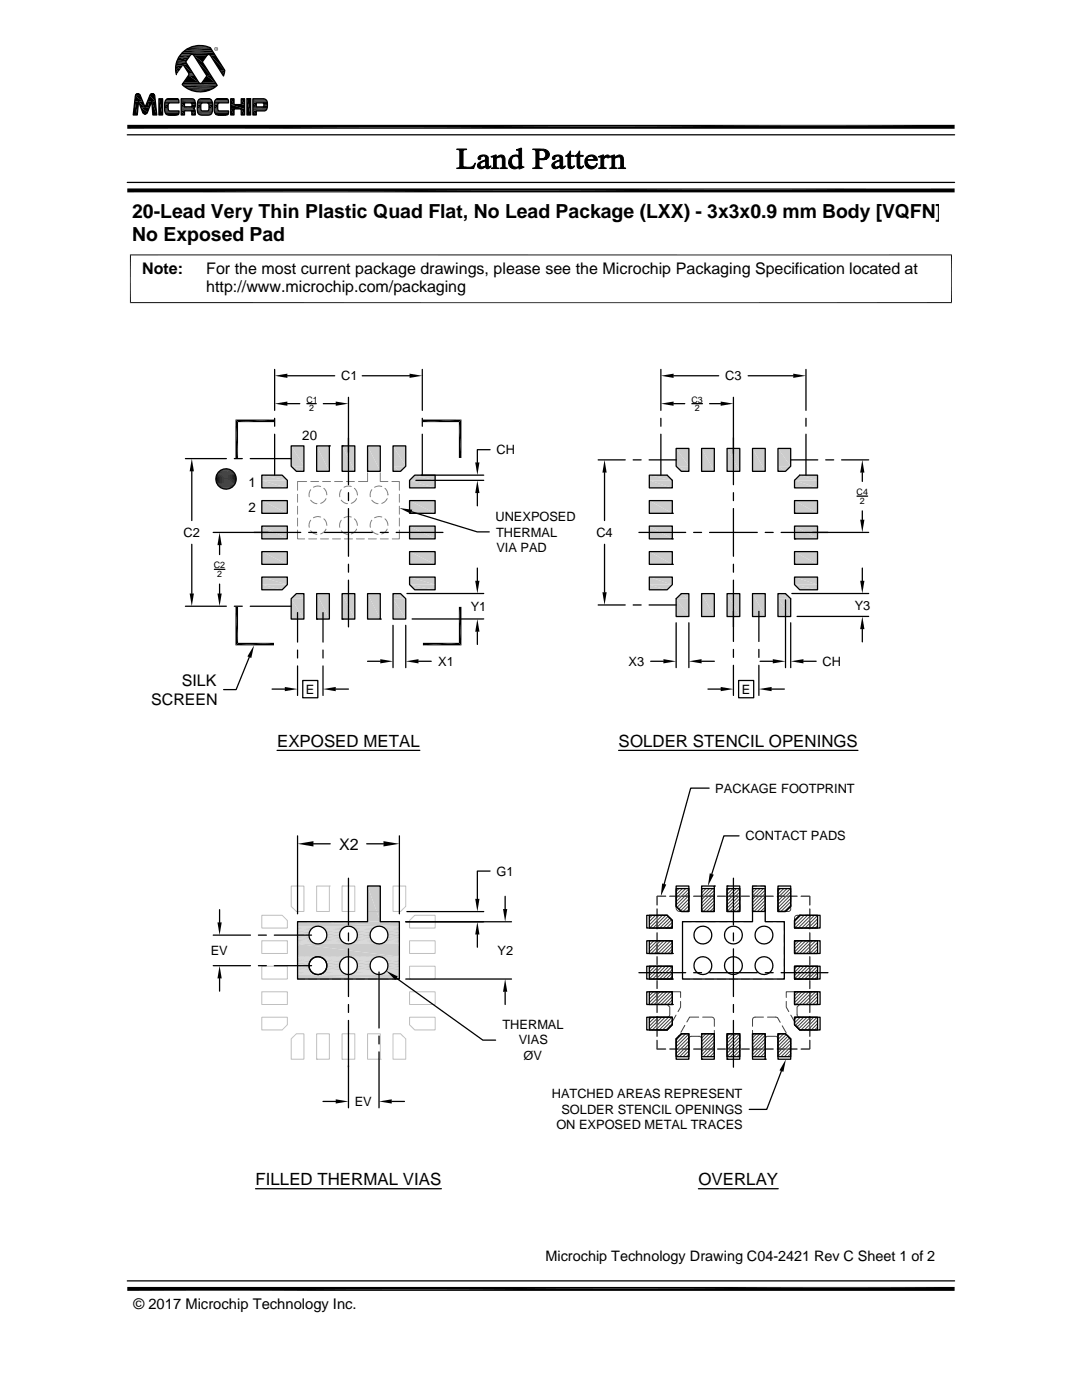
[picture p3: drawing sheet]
<svg xmlns="http://www.w3.org/2000/svg" width="216mm" height="279mm" viewBox="0 0 216 279" stroke-linecap="round" stroke-linejoin="round" font-family="sans-serif">
<defs><g id="words">
<g font-size="3.9">
<text x="26.4" y="43.5">20-Lead Very Thin Plastic Quad Flat, No Lead Package (LXX) - 3x3x0.9 mm Body [VQFN]</text>
<text x="26.4" y="48">No Exposed Pad</text>
</g>
<g font-size="3.4">
<text x="55.3" y="149">EXPOSED METAL</text>
<text x="123.4" y="149">SOLDER STENCIL OPENINGS</text>
<text x="51" y="236.5">FILLED THERMAL VIAS</text>
<text x="139.4" y="236.5">OVERLAY</text>
</g>
<g font-size="3.2">
<text x="28.4" y="54.6">Note:</text>
<text x="41.1" y="58.3">http://www.microchip.com/packaging</text>
<text x="41.1" y="54.6">For the most current package drawings, please see the Microchip Packaging Specification located at</text>
<text x="36.3" y="136.8">SILK</text>
<text x="30.2" y="140.7">SCREEN</text>
<text x="67.6" y="169.5">X2</text>
</g>
<g font-size="2.9">
<text x="108.8" y="251.7">Microchip Technology Drawing C04-2421 Rev C Sheet 1 of 2</text>
<text x="26.6" y="261.3">© 2017 Microchip Technology Inc.</text>
</g>
<g font-size="2.7">
<text x="60.3" y="87.7">20</text>
<text x="49.6" y="97.2">1</text>
<text x="49.6" y="102.2">2</text>
</g>
<g font-size="2.6">
<text x="68.1" y="75.9">C1</text>
<text x="144.7" y="75.9">C3</text>
<text x="99.1" y="90.7">CH</text>
<text x="36.6" y="107.2">C2</text>
<text x="98.8" y="104">UNEXPOSED</text>
<text x="99" y="107.1">THERMAL</text>
<text x="119" y="107.2">C4</text>
<text x="99" y="110.1">VIA PAD</text>
<text x="93.9" y="121.9">Y1</text>
<text x="170.5" y="121.6">Y3</text>
<text x="87.5" y="132.9">X1</text>
<text x="125.4" y="132.9">X3</text>
<text x="164.1" y="132.9">CH</text>
<text x="61" y="138.5">E</text>
<text x="148" y="138.5">E</text>
<text x="142.7" y="158.2">PACKAGE FOOTPRINT</text>
<text x="148.8" y="167.7">CONTACT PADS</text>
<text x="99.1" y="174.8">G1</text>
<text x="42" y="190.6">EV</text>
<text x="99.3" y="190.6">Y2</text>
<text x="100.3" y="205.4">THERMAL</text>
<text x="103.5" y="208.4">VIAS</text>
<text x="104.5" y="211.5">ØV</text>
<text x="70.8" y="220.7">EV</text>
<text x="110.1" y="219.2">HATCHED AREAS REPRESENT</text>
<text x="111" y="225.4">ON EXPOSED METAL TRACES</text>
<text x="112" y="222.3">SOLDER STENCIL OPENINGS</text>
</g>
<g font-size="1.8">
<text x="61.2" y="80.3">C1</text>
<text x="61.7" y="82.1">2</text>
<text x="138" y="80.3">C3</text>
<text x="138.6" y="82.1">2</text>
<text x="170.9" y="98.8">C4</text>
<text x="171.6" y="100.5">2</text>
<text x="42.7" y="113.4">C2</text>
<text x="43.3" y="115.1">2</text>
</g>
<text font-size=".6" x="43" y="10">R</text>
</g></defs>
<g fill="#ccc">
<path d="M78.4 89l2.6 4h-2.6z"/>
<path d="M78.4 89h2.6v4z"/>
<path d="M58.1 89l2.5 4h-2.5z"/>
<path d="M58.1 89h2.5v4z"/>
<path d="M78.4 93l1.5 1.1h-1.5z"/>
<path d="M78.4 93h2.6l-1.1 1.1z"/>
<path d="M73.3 89l2.6 5.1h-2.6z"/>
<path d="M73.3 89h2.6v5.1z"/>
<path d="M68.3 89l2.5 5.1h-2.5z"/>
<path d="M68.3 89h2.5v5.1z"/>
<path d="M63.2 89l2.5 5.1h-2.5z"/>
<path d="M63.2 89h2.5v5.1z"/>
<path d="M58.1 93l2.5 1.1h-1.5z"/>
<path d="M58.1 93h2.5v1.1z"/>
<path d="M82.8 94.8l4 1.1h-5.1z"/>
<path d="M82.8 94.8h4v1.1z"/>
<path d="M52.2 94.8l5.1 1.1h-5.1z"/>
<path d="M52.2 94.8h4.1l1 1.1z"/>
<path d="M81.7 95.9l5.1 1.5h-5.1z"/>
<path d="M81.7 95.9h5.1v1.5z"/>
<path d="M52.2 95.9l5.1 1.5h-5.1z"/>
<path d="M52.2 95.9h5.1v1.5z"/>
<path d="M81.7 99.9l5.1 2.5h-5.1z"/>
<path d="M81.7 99.9h5.1v2.5z"/>
<path d="M52.2 99.9l5.1 2.5h-5.1z"/>
<path d="M52.2 99.9h5.1v2.5z"/>
<path d="M81.7 105l5.1 2.5h-5.1z"/>
<path d="M81.7 105h5.1v2.5z"/>
<path d="M52.2 105l5.1 2.5h-5.1z"/>
<path d="M52.2 105h5.1v2.5z"/>
<path d="M81.7 110.1l5.1 2.5h-5.1z"/>
<path d="M81.7 110.1h5.1v2.5z"/>
<path d="M52.2 110.1l5.1 2.5h-5.1z"/>
<path d="M52.2 110.1h5.1v2.5z"/>
<path d="M81.7 115.2l5.1 1.5h-5.1z"/>
<path d="M81.7 115.2h5.1v1.5z"/>
<path d="M52.2 115.2l5.1 1.5h-5.1z"/>
<path d="M52.2 115.2h5.1v1.5z"/>
<path d="M81.7 116.7l5.1 1h-4z"/>
<path d="M81.7 116.7h5.1v1z"/>
<path d="M52.2 116.7l4.1 1h-4.1z"/>
<path d="M52.2 116.7h5.1l-1 1z"/>
<path d="M78.4 118.5l2.6 1h-2.6z"/>
<path d="M78.4 118.5h1.5l1.1 1z"/>
<path d="M58.1 119.5l1-1 1.5 1z"/>
<path d="M59.1 118.5h1.5v1z"/>
<path d="M78.4 119.5l2.6 4h-2.6z"/>
<path d="M78.4 119.5h2.6v4z"/>
<path d="M73.3 118.5l2.6 5h-2.6z"/>
<path d="M73.3 118.5h2.6v5z"/>
<path d="M68.3 118.5l2.5 5h-2.5z"/>
<path d="M68.3 118.5h2.5v5z"/>
<path d="M63.2 118.5l2.5 5h-2.5z"/>
<path d="M63.2 118.5h2.5v5z"/>
<path d="M58.1 119.5l2.5 4h-2.5z"/>
<path d="M58.1 119.5h2.5v4z"/>
</g>
<g fill="none" stroke="#808080" stroke-width=".2">
<path d="M59.4 98.6v1.6M61.2 96.1h-1.8v1.8M62 96.1h1.6M62 97.7a1.76 1.76 0 0 0-.3 1.4M62 99.8l.7 .6 .5 .1M64 97.1l-.6-.1-.9 .2M64.4 96.1h1.6M64.6 97.5a1.7 1.7 0 0 1 .6 1.3M65 99.5l-.5 .7-.5 .3M66.8 96.1h1.5M68.1 97.7a1.76 1.76 0 0 0-.3 1.4M68.1 99.8l.7 .6 .5 .1"/>
<path d="M69.1 96.1h1.6M70.1 97.1l-.6-.1-.9 .2M70.7 97.5a1.7 1.7 0 0 1 .6 1.3M71.2 99.5l-.6 .7-.5 .3M71.3 98.8h.1M73.3 94.4v1.7h-1.8M74.2 97.7a1.76 1.76 0 0 0-.3 1.4M74.2 99.8l.7 .6 .5 .1M75.9 94.4v1.7h1.5M76.2 97.1l-.6-.1-.9 .2M76.8 97.5a1.7 1.7 0 0 1 .6 1.3M77.3 99.5l-.5 .7-.6 .3"/>
<path d="M77.4 98.8h.1M78.2 96.1h1.5v1.8M79.7 98.6v1.6M59.4 101v1.6M59.4 103.4v1.6M59.4 105.8v1.7h1.4M61.6 107.5h1.6M62 103.8a1.76 1.76 0 0 0-.3 1.4M62 105.9l.7 .6 .5 .1M64 107.5h1.6M64 103.2l-.6-.1-.9 .2M64.6 103.5a1.7 1.7 0 0 1 .6 1.4"/>
<path d="M65 105.6l-.5 .7-.5 .3M66.4 107.5h1.5M68.1 103.8a1.76 1.76 0 0 0-.3 1.4M68.1 105.9l.7 .6 .5 .1M68.7 107.5h1.6M70.1 103.2l-.6-.1-.9 .2M70.7 103.5a1.7 1.7 0 0 1 .6 1.4M71.1 107.5h1.6M71.2 105.6l-.6 .7-.5 .3M73.5 107.5h1.6M74.2 103.8a1.76 1.76 0 0 0-.3 1.4M74.2 105.9l.7 .6 .5 .1"/>
<path d="M75.9 107.5h1.6M76.2 103.2l-.6-.1-.9 .2M76.8 103.5a1.7 1.7 0 0 1 .6 1.4M77.3 105.6l-.5 .7-.6 .3M79.7 105.8v1.7h-1.4M79.7 101v1.6M79.7 103.4v1.6"/>
</g>
<g fill="none" stroke="#000" stroke-width=".25">
<path d="M52.2 99.9h5.1v2.5h-5.1zM52.2 94.8h4.1l1 1.1v1.5h-5.1zM58.1 89h2.5v5.1h-1.5l-1-1.1zM63.2 89h2.5v5.1h-2.5zM65.7 89h.1M68.3 89h2.5v5.1h-2.5zM68.3 89h.1M73.3 89h2.6v5.1h-2.6zM73.3 94.1h.1M78.4 89h2.6v4l-1.1 1.1h-1.5zM81.7 99.9h5.1v2.5h-5.1zM82.8 94.8h4v2.6h-5.1v-1.5z"/>
<path d="M52.2 105h5.1v2.5h-5.1zM52.2 110.1h5.1v2.5h-5.1zM52.2 115.2h5.1v1.5l-1 1h-4.1zM58.1 119.5l1-1h1.5v5h-2.5zM63.2 118.5h2.5v5h-2.5zM68.3 118.5h2.5v5h-2.5zM73.3 118.5h2.6v5h-2.6zM78.4 118.5h1.5l1.1 1v4h-2.6zM81.7 115.2h5.1v2.5h-4l-1.1-1zM81.7 105h5.1v2.5h-5.1zM81.7 110.1h5.1v2.5h-5.1zM63.2 123.5h.1"/>
<path d="M68.3 123.5h.1M75.9 123.5h.1"/>
</g>
<g fill="#ccc">
<path d="M155.2 89.5l2.6 3.5h-2.6z"/>
<path d="M155.2 89.5h2.6v3.5z"/>
<path d="M134.9 89.5l2.6 3.5h-2.6z"/>
<path d="M134.9 89.5h2.6v3.5z"/>
<path d="M155.2 93l1.5 1.1h-1.5z"/>
<path d="M155.2 93h2.6l-1.1 1.1z"/>
<path d="M150.2 89.5l2.5 4.6h-2.5z"/>
<path d="M150.2 89.5h2.5v4.6z"/>
<path d="M145.1 89.5l2.5 4.6h-2.5z"/>
<path d="M145.1 89.5h2.5v4.6z"/>
<path d="M140 89.5l2.5 4.6h-2.5z"/>
<path d="M140 89.5h2.5v4.6z"/>
<path d="M134.9 93l2.6 1.1h-1.5z"/>
<path d="M134.9 93h2.6v1.1z"/>
<path d="M159.6 94.8l3.5 1.1h-4.6z"/>
<path d="M159.6 94.8h3.5v1.1z"/>
<path d="M129.6 94.8l4.6 1.1h-4.6z"/>
<path d="M129.6 94.8h3.5l1.1 1.1z"/>
<path d="M158.5 95.9l4.6 1.5h-4.6z"/>
<path d="M158.5 95.9h4.6v1.5z"/>
<path d="M129.6 95.9l4.6 1.5h-4.6z"/>
<path d="M129.6 95.9h4.6v1.5z"/>
<path d="M158.5 99.9l4.6 2.5h-4.6z"/>
<path d="M158.5 99.9h4.6v2.5z"/>
<path d="M129.6 99.9l4.6 2.5h-4.6z"/>
<path d="M129.6 99.9h4.6v2.5z"/>
<path d="M158.5 105l4.6 2.5h-4.6z"/>
<path d="M158.5 105h4.6v2.5z"/>
<path d="M129.6 105l4.6 2.5h-4.6z"/>
<path d="M129.6 105h4.6v2.5z"/>
<path d="M158.5 110.1l4.6 2.5h-4.6z"/>
<path d="M158.5 110.1h4.6v2.5z"/>
<path d="M129.6 110.1l4.6 2.5h-4.6z"/>
<path d="M129.6 110.1h4.6v2.5z"/>
<path d="M158.5 115.2l4.6 1.5h-4.6z"/>
<path d="M158.5 115.2h4.6v1.5z"/>
<path d="M129.6 115.2l4.6 1.5h-4.6z"/>
<path d="M129.6 115.2h4.6v1.5z"/>
<path d="M158.5 116.7l4.6 1h-3.5z"/>
<path d="M158.5 116.7h4.6v1z"/>
<path d="M129.6 116.7l3.5 1h-3.5z"/>
<path d="M129.6 116.7h4.6l-1.1 1z"/>
<path d="M155.2 118.5l2.6 1h-2.6z"/>
<path d="M155.2 118.5h1.5l1.1 1z"/>
<path d="M134.9 119.5l1.1-1 1.5 1z"/>
<path d="M136 118.5h1.5v1z"/>
<path d="M155.2 119.5l2.6 3.5h-2.6z"/>
<path d="M155.2 119.5h2.6v3.5z"/>
<path d="M150.2 118.5l2.5 4.5h-2.5z"/>
<path d="M150.2 118.5h2.5v4.5z"/>
<path d="M145.1 118.5l2.5 4.5h-2.5z"/>
<path d="M145.1 118.5h2.5v4.5z"/>
<path d="M140 118.5l2.5 4.5h-2.5z"/>
<path d="M140 118.5h2.5v4.5z"/>
<path d="M134.9 119.5l2.6 3.5h-2.6z"/>
<path d="M134.9 119.5h2.6v3.5z"/>
</g>
<g fill="none" stroke="#000" stroke-width=".25">
<path d="M129.6 94.8h3.5l1.1 1.1v1.5h-4.6zM129.6 99.9h4.6v2.5h-4.6zM134.9 89.5h2.6v4.6h-1.5l-1.1-1.1zM140 89.5h2.5v4.6h-2.5zM145.1 89.5h2.5v4.6h-2.5zM150.2 89.5h2.5v4.6h-2.5zM155.2 89.5h2.6v3.5l-1.1 1.1h-1.5zM158.5 99.9h4.6v2.5h-4.6zM159.6 94.8h3.5v2.6h-4.6v-1.5zM129.6 115.2h4.6v1.5l-1.1 1h-3.5zM129.6 110.1h4.6v2.5h-4.6zM129.6 105h4.6v2.5h-4.6z"/>
<path d="M134.2 112.6h.1M134.2 102.4h.1M134.2 107.5h.1M134.9 119.5l1.1-1h1.5v4.5h-2.6zM140 118.5h2.5v4.5h-2.5zM145.1 118.5h2.5v4.5h-2.5zM150.2 118.5h2.5v4.5h-2.5zM155.2 118.5h1.5l1.1 1v3.5h-2.6zM158.5 115.2h4.6v2.5h-3.5l-1.1-1zM158.5 110.1h4.6v2.5h-4.6zM158.5 112.6h.1M158.5 105h4.6v2.5h-4.6z"/>
<path d="M158.5 107.5h.1M158.5 102.4h.1M134.9 177.3h2.6v4.6h-1.5l-1.1-1zM134.9 176.8h2.6v5.1h-1.5l-1.1-1zM140 177.3h2.5v4.6h-2.5zM140 176.8h2.5v5.1h-2.5zM142.5 176.8h.1M145.1 177.3h2.5v4.6h-2.5zM145.1 176.8h2.5v5.1h-2.5zM145.1 176.8h.1M150.2 177.3h2.5v4.6h-2.5zM155.2 176.8h2.6v4.1l-1.1 1h-1.5z"/>
<path d="M155.2 177.3h2.6v3.6l-1.1 1h-1.5zM129.1 182.7h4l1.1 1v1.5h-5.1zM129.1 187.7h5.1v2.6h-5.1zM129.1 192.8h5.1v2.6h-5.1zM129.1 197.9h5.1v2.6h-5.1zM129.6 182.7h3.5l1.1 1v1.5h-4.6zM129.6 197.9h4.6v2.6h-4.6zM129.6 187.7h4.6v2.6h-4.6zM129.6 192.8h4.6v2.6h-4.6zM134.2 190.3h.1M134.2 195.4h.1M136.2 183.9h14v-7.1h2.5v7.1h3.8v11.5h-20.3z"/>
<path d="M158.5 192.8h5.1v2.6h-5.1zM158.5 187.7h5.1v2.6h-5.1zM158.5 197.9h5.1v2.6h-5.1zM158.5 197.9h4.6v2.6h-4.6zM158.5 192.8h4.6v2.6h-4.6zM158.5 195.4h.1M158.5 187.7h4.6v2.6h-4.6zM158.5 190.3h.1M159.6 182.7h4v2.5h-5.1v-1.5zM159.6 182.7h3.5v2.5h-4.6v-1.5zM129.1 203h5.1v1.5l-1.1 1h-4zM129.6 203h4.6v1.5l-1.1 1h-3.5z"/>
<path d="M134.2 200.5h.1M134.9 207.3l1.1-1h1.5v4.6h-2.6zM134.9 207.3l1.1-1h1.5v5.1h-2.6zM140 206.3h2.5v4.6h-2.5zM140 206.3h2.5v5.1h-2.5zM140 211.4h.1M145.1 206.3h2.5v4.6h-2.5zM145.1 206.3h2.5v5.1h-2.5zM145.1 211.4h.1M150.2 206.3h2.5v4.6h-2.5zM150.2 206.3h2.5v5.1h-2.5zM152.7 211.4h.1"/>
<path d="M155.2 206.3h1.5l1.1 1v4.1h-2.6zM155.2 206.3h1.5l1.1 1v3.6h-2.6zM158.5 203h4.6v2.5h-3.5l-1.1-1zM158.5 200.5h.1M158.5 203h5.1v2.5h-4l-1.1-1z"/>
<circle cx="140.2" cy="186.6" r="1.78"/>
<circle cx="140.2" cy="192.7" r="1.78"/>
<circle cx="146.3" cy="186.6" r="1.78"/>
<circle cx="146.3" cy="192.7" r="1.78"/>
<circle cx="152.4" cy="186.6" r="1.78"/>
<circle cx="152.4" cy="192.7" r="1.78"/>
</g>
<g fill="none" stroke="#404040" stroke-width=".2">
<path d="M132.8 178.9h-1.7v1.7M133.6 178.9h1.6M135.5 177.3l-.6 .6M135.8 178.9h-.9v2.2a.74 .74 0 0 0 .8 .8h1.2a.51 .51 0 0 0 .6-.5v-.9M136 178.9h1.6M136.1 177.3l-1.2 1.3M136.6 178.9h.9v.8M136.8 177.3l-1.9 2M137.5 177.4l-2.6 2.5M137.5 178.1l-2.6 2.5M137.5 179.4l-2.1 2M137.5 178.7l-2.4 2.4"/>
<path d="M138.4 178.9h1.6M140.2 177.3l-.2 .2M140.8 178.9h1.6M140.9 178.9h-.9v.8M140.9 177.3l-.9 .9M141.5 177.3l-1.5 1.6M141.7 178.9h.8v.8l-2.2 2.2M142.2 177.3l-2.2 2.3M142.5 177.7l-2.5 2.5M142.5 178.4l-2.5 2.5M142.5 179l-2.5 2.6M143.2 178.9h1.6"/>
<path d="M145.5 178.9h1.7M145.6 177.3l-.5 .5M145.9 178.9h-.8v.8M146.3 177.3l-1.2 1.2M146.7 178.9h.9v.8M146.9 177.3l-1.8 1.9M147.6 178l-2.5 2.5v.9a.51 .51 0 0 0 .5 .5h1.5a.51 .51 0 0 0 .5-.5v-.9M147.6 177.3l-2.5 2.6M147.6 178.7l-2.5 2.5M147.6 179.3l-2.5 2.6M147.9 178.9h1.6M150.3 177.3l-.1 .2"/>
<path d="M150.3 178.9h1.6M151 177.3l-.8 .9M151 178.9h-.8v.8M151.7 177.3l-1.5 1.5M151.8 178.9h.9v.8M152.3 177.3l-2.1 2.2M152.7 178.9h1.6M152.7 179.7l-2.2 2.2M152.7 177.6l-2.5 2.6M152.7 178.3l-2.5 2.5M152.7 179l-2.5 2.5M155.1 178.9h1.6"/>
<path d="M155.7 177.3l-.5 .5M156.1 178.9h-.9v.8M156.4 177.3l-1.2 1.2M156.9 178.9h.9v.8M157 177.3l-1.8 1.8M157.5 178.9h1.5M157.7 177.3l-2.5 2.5M157.8 177.9l-2.6 2.6M157.8 178.6l-2.6 2.6M157.8 180l-2 1.9M157.8 179.3l-2.6 2.5M159.9 178.9h1.7v1.7"/>
<path d="M129.7 197.9l-.1 .2M129.8 187.7l-.2 .3M130.1 192.8l-.5 .6M130.1 182.7l-.5 .5M130.4 197.9l-.8 .8M130.5 187.7l-.9 .9M130.7 192.8l-1.1 1.2M130.8 182.7l-1.2 1.2M131.1 197.9l-1.5 1.5M131.1 181.4v1.6M131.1 183.8v1.6M131.1 186.2v1.5"/>
<path d="M131.1 188.6v1.5M131.1 190.9v1.6M131.1 193.3v1.6M131.1 195.7v1.6M131.1 199.6v.9h2l.5 .5v1.5a.51 .51 0 0 1-.5 .5h-2v.9M131.1 189.4v.9h.9M131.1 184.3v.9h.9M131.1 183.6v-.9h2l1.1 .9v1.1M131.1 187.7l-1.5 1.6M131.4 192.8l-1.8 1.9M131.5 182.7l-1.9 1.9M131.7 197.9l-2.1 2.2"/>
<path d="M131.8 187.7l-2.2 2.3M132 192.8h-.9v.9M132 187.7h-.9v.9M132.1 192.8l-2.5 2.6M132.2 182.7l-2.6 2.5M132.4 197.9l-2.5 2.6M132.5 187.7l-2.6 2.6M132.8 192.8h.8a.51 .51 0 0 1 .6 .6l-.1 1.5-.5 .4-2.5 .1v-.9M132.8 187.7h.8a.51 .51 0 0 1 .6 .6v1.5a.51 .51 0 0 1-.6 .5h-.8M132.8 192.8l-2.6 2.6M132.8 182.7l-2.5 2.5M133.1 197.9h-2v1.8"/>
<path d="M133.1 197.9l-2.6 2.6M133.1 187.7l-2.5 2.6M133.3 182.9l-2.3 2.3M133.5 192.8l-2.6 2.6M133.6 183.2l-2 2M133.8 197.9l-2.6 2.6M133.8 187.7l-2.5 2.6M133.9 197.9h1.9v1.2M134 183.6l-1.7 1.6M134.1 192.8l-2.5 2.6M134.2 184.7l-.5 .5M134.2 188.1l-2.2 2.2"/>
<path d="M134.2 184.1l-1.2 1.1M134.2 188.8l-1.6 1.5M134.2 184.7a.51 .51 0 0 1-.6 .5h-.8M134.2 189.4l-.9 .9M134.2 199.6l-1 .9M134.2 190.1l-.2 .2M134.2 198.9l-1.6 1.6M134.2 194.8l-.6 .6M134.2 193.5l-2 1.9M134.2 198.2l-2.3 2.3M134.2 194.2l-1.3 1.2M135.8 199.9v1.1l-.5 .9"/>
<path d="M137.5 181.4l-.5 .5M137.5 180.8l-1.2 1.1M137.5 180.1l-1.7 1.7M142.5 180.5v.9a.51 .51 0 0 1-.5 .5h-1.5a.51 .51 0 0 1-.5-.5v-.9M142.5 180.4l-1.5 1.5M142.5 181.1l-.8 .8M142.5 181.7l-.1 .2M147.6 181.4l-.5 .5M147.6 180l-1.9 1.9M147.6 180.7l-1.2 1.2M152.7 180.5v.9a.51 .51 0 0 1-.5 .5h-1.5a.51 .51 0 0 1-.5-.5v-.9M152.7 181.7l-.2 .2"/>
<path d="M152.7 181l-.9 .9M152.7 180.3l-1.6 1.6M156.9 199.9v1.1l.5 .9M157.8 180.5v.9a.51 .51 0 0 1-.5 .5h-1.6a.51 .51 0 0 1-.5-.5v-.9M157.8 180.6l-1.3 1.3M158.7 197.9l-.2 .2M158.8 187.7l-.3 .3M158.8 197.9h-1.9v1.2M159.1 192.8l-.6 .6M159.4 197.9l-.9 .8M159.4 187.7l-.9 .9M159.6 197.9h2v.9"/>
<path d="M159.7 192.8l-1.2 1.2M159.8 182.7l-1.3 1.2M159.9 192.8h-.9a.51 .51 0 0 0-.5 .6v1.5a.51 .51 0 0 0 .5 .5h.9M159.9 187.7h-.9a.51 .51 0 0 0-.5 .6v1.5a.51 .51 0 0 0 .5 .5h.9M159.9 182.7h-.9a.51 .51 0 0 0-.5 .5v1.5a.51 .51 0 0 0 .5 .5h.9M160 197.9l-1.5 1.5M160.1 187.7l-1.6 1.6M160.4 192.8l-1.9 1.9M160.5 182.7l-2 1.9M160.7 192.8h.9v.9M160.7 187.7h.9v.9M160.7 182.7h.9v.9"/>
<path d="M160.7 197.9l-2.2 2.2M160.8 187.7l-2.3 2.3M161.1 192.8l-2.6 2.6M161.1 182.7l-2.5 2.5M161.4 197.9l-2.5 2.6M161.5 187.7l-2.6 2.6M161.6 194.5v.9h-.9M161.6 181.4v1.6M161.6 183.8v1.6M161.6 186.2v1.5M161.6 188.6v1.5M161.6 190.9v1.6"/>
<path d="M161.6 193.3v1.6M161.6 195.7v1.6M161.6 198.1v1.6M161.6 189.4v.9h-.9M161.6 184.3v.9h-.9M161.6 199.6v.9h-2l-.6 .5v1.5a.51 .51 0 0 0 .6 .5h2v.9M161.8 192.8l-2.6 2.6M161.8 182.7l-2.5 2.5M162.1 197.9l-2.6 2.6M162.1 187.7l-2.5 2.6M162.4 192.8l-2.5 2.6M162.5 182.7l-2.5 2.5"/>
<path d="M162.8 197.9l-2.6 2.6M162.8 187.7l-2.5 2.6M163.1 192.8l-2.5 2.6M163.1 184.7l-.5 .5M163.1 188.1l-2.2 2.2M163.1 184.1l-1.1 1.1M163.1 188.8l-1.5 1.5M163.1 183.4l-1.8 1.8M163.1 193.5l-1.9 1.9M163.1 189.5l-.8 .8M163.1 199.6l-.9 .9M163.1 182.7l-2.5 2.5"/>
<path d="M163.1 194.2l-1.2 1.2M163.1 190.1l-.2 .2M163.1 198.9l-1.6 1.6M163.1 198.2l-2.2 2.3M163.1 194.8l-.5 .6M130 203l-.4 .5M130.7 203l-1.1 1.1M131.1 207.6v1.8h1.7h-1.7zM131.1 200.5v1.6M131.1 202.8v1.6M131.1 205.2v1.6M131.1 205.5h2.1z"/>
<path d="M131.4 203l-1.8 1.8M132 203l-2.4 2.5M132.7 203l-2.5 2.5M133.4 203l-2.5 2.5M133.6 209.4h1.6M133.7 204.6l-.5 .9h-2.1v-.8M134.1 203l-2.6 2.5M134.2 200.2l-.3 .3M134.2 204.3l-1.3 1.2M134.2 203.6l-2 1.9M134.9 202.6l-.8 1.4M135.5 206.7l-.6 1v1.7h.9"/>
<path d="M136 209.4h1.6M136.2 206.3l-1.3 1.2M136.6 209.4h.9v-2.1a.51 .51 0 0 1 .5-.5h1.5a.51 .51 0 0 1 .5 .5v2.1h.9M136.7 204.6l-.8 1.4M136.8 206.3l-1.9 1.9M137.5 210.4l-.5 .5M137.5 209.7l-1.2 1.2M137.5 209l-1.9 1.9M137.5 208.4l-2.5 2.5M137.5 206.4l-2.6 2.5M137.5 207l-2.6 2.6M137.5 207.7l-2.6 2.5"/>
<path d="M138.4 209.4h1.6M139.4 203h-1.8l-.5 1M140.2 206.3l-.2 .2M140.2 203h1.8a.51 .51 0 0 1 .5 .5v1.3M140.8 209.4h1.6M140.9 206.3l-.9 .9M141.5 206.3l-1.5 1.6M141.6 209.4h.9v-1.4l-2.5 2.5M142.2 206.3l-2.2 2.2M142.5 208.7l-2.2 2.2M142.5 206.7l-2.5 2.5M142.5 207.3l-2.5 2.6"/>
<path d="M142.5 209.4l-1.5 1.5M142.5 210l-.8 .9M142.5 210.7l-.1 .2M142.5 205.6v1.6M143.2 209.4h1.6M145.1 208.5v.9h.8M145.1 206.8v.9M145.5 209.4h1.7M145.6 206.3a.51 .51 0 0 0-.5 .5M145.6 206.3h1.5a.51 .51 0 0 1 .5 .5v.9l-2.5 2.5M145.6 206.3l-.5 .5M146.3 206.3l-1.2 1.2"/>
<path d="M146.9 206.3l-1.8 1.9M147.6 208.5v.9h-.9M147.6 209l-1.9 1.9M147.6 209.7l-1.2 1.2M147.6 206.3l-2.5 2.5M147.6 207l-2.5 2.5M147.6 208.3l-2.5 2.6M147.6 210.3l-.5 .6M147.9 209.4h1.6M150.2 208v1.4h.8M150.2 205.6v1.6M150.3 206.3l-.1 .2"/>
<path d="M150.3 209.4h1.6M151 206.3l-.8 .8M151.7 206.3l-1.5 1.5M151.8 209.4h.9v-2.1a.51 .51 0 0 1 .5-.5h1.5a.51 .51 0 0 1 .5 .5v2.1M152.3 203h-1.6a.51 .51 0 0 0-.5 .5v1.3M152.3 206.3l-2.1 2.2M152.7 209.4h1.6M152.7 210.7l-.2 .2M152.7 210l-.9 .9M152.7 209.3l-1.6 1.6M152.7 208.6l-2.2 2.3M152.7 206.6l-2.5 2.5"/>
<path d="M152.7 207.3l-2.5 2.5M152.7 208l-2.5 2.5M153.1 203h1.9l.7 1M155.1 209.4h1.6M155.7 206.3l-.5 .5M156.1 204.7l.8 1.4M156.4 206.3l-1.2 1.1M156.9 206.5l-1.7 1.6M157.2 206.8l-2 2M157.3 206.8l.5 .9v1.7h-.9M157.5 209.4h1.5M157.6 207.1l-2.4 2.4"/>
<path d="M157.8 210.3l-.6 .6M157.8 209.6l-1.3 1.3M157.8 208.9l-1.9 2M157.8 207.6l-2.6 2.5M157.8 208.3l-2.6 2.5M157.8 202.6l.8 1.4M159 204.6l.5 .9h2.1v-.8M159 203l-.5 .5M159.7 203l-1.2 1.1M160.4 203l-1.7 1.7M161 203l-2 2M161.6 207.6v1.8h-1.7"/>
<path d="M161.6 200.5v1.6M161.6 202.8v1.6M161.6 205.2v1.6M161.7 203l-2.3 2.3M162.4 203l-2.6 2.5M163 203l-2.5 2.5M163.1 205l-.6 .5M163.1 204.3l-1.2 1.2M163.1 203.6l-1.9 1.9M163.1 200.2l-.2 .3"/>
</g>
<g fill="none" stroke="#808080" stroke-width=".2">
<path d="M150.2 179.6v1.6M151 176.8h-.8v2M151.8 176.8h.9v2M152.7 179.6v1.6M136.2 193.6v1.8h1.4M136.2 186.5v1.6M136.2 188.9v1.6M136.2 191.2v1.6M138 183.9h-1.8v1.8M138.4 195.4h1.6M138.8 183.9h1.6M140.8 195.4h1.6"/>
<path d="M141.2 183.9h1.6M143.2 195.4h1.6M143.6 183.9h1.6M145.5 195.4h1.7M145.9 183.9h1.6M147.9 195.4h1.6M150.2 182v1.9h-1.9M150.3 195.4h1.6M152.7 182v1.9h1.5M152.7 195.4h1.6M155 183.9h1.5v1.8M156.5 193.6v1.8h-1.4"/>
<path d="M156.5 186.5v1.6M156.5 188.9v1.6M156.5 191.2v1.6"/>
</g>
<g fill="#ccc">
<path d="M73.3 176.8l2.6 7.1h-2.6z"/>
<path d="M73.3 176.8h2.6v7.1z"/>
<path d="M59.4 183.9l20.3 .9h-20.3z"/>
<path d="M59.4 183.9h20.3v.9z"/>
</g>
<g fill="none" stroke="#ccc" stroke-width=".2">
<path d="M59.4 184.9h3.9M59.4 185h3.5M59.4 185.1h3.2M59.4 188.1h3.2M59.4 188.3h3.5M59.4 188.4h3.9M63.6 188.4h5.8M63.6 184.9h5.8M63.9 188.3h5.1M63.9 185h5.1M64.2 185.1h4.5M64.2 188.1h4.5"/>
<path d="M69.7 188.4h5.8M69.7 184.9h5.8M70 185h5.1M70 188.3h5.1M70.3 188.1h4.5M70.3 185.1h4.5M75.8 188.4h3.9M75.8 184.9h3.9M76.1 185h3.6M76.1 188.3h3.6M76.4 188.1h3.3M76.4 185.1h3.3"/>
</g>
<path d="M59.4 185.3h3M64.5 185.3h4M70.6 185.3h4M76.7 185.3h3" fill="none" stroke="#ccc" stroke-width=".23"/>
<path d="M59.4 185.5h2.7M59.4 187.7h2.7M64.7 185.5h3.5M64.7 187.7h3.5M70.8 187.7h3.5M70.8 185.5h3.5M76.9 187.7h2.8M76.9 185.5h2.8" fill="none" stroke="#ccc" stroke-width=".25"/>
<path d="M59.4 185.8h2.5M59.4 187.4h2.5M64.9 187.4h3.1M64.9 185.8h3.1M71 187.4h3.1M71 185.8h3.1M77.2 187.4h2.5M77.2 185.8h2.5" fill="none" stroke="#ccc" stroke-width=".3"/>
<path d="M59.4 186.1h2.4M59.4 186.4h2.3M59.4 187.1h2.4M65.1 186.1h2.8M65.1 187.1h2.8M65.2 186.4h2.6M71.2 186.1h2.8M71.2 187.1h2.8M71.3 186.4h2.6M77.3 186.1h2.4M77.3 187.1h2.4M77.4 186.4h2.3" fill="none" stroke="#ccc" stroke-width=".32"/>
<path d="M59.4 186.8h2.3M65.2 186.8h2.6M71.3 186.8h2.6M77.4 186.8h2.3" fill="none" stroke="#ccc" stroke-width=".34"/>
<path d="M59.4 187.9h3M64.5 187.9h4M70.6 187.9h4M76.7 187.9h3" fill="none" stroke="#ccc" stroke-width=".21"/>
<g fill="#ccc">
<path d="M59.4 188.4l20.3 2.5h-20.3z"/>
<path d="M59.4 188.4h20.3v2.5z"/>
</g>
<g fill="none" stroke="#ccc" stroke-width=".2">
<path d="M59.4 191h3.9M59.4 191.1h3.5M59.4 191.2h3.2M59.4 194.2h3.2M59.4 194.4h3.5M59.4 194.4h3.9M63.6 194.4h5.8M63.6 191h5.8M63.9 194.4h5.1M63.9 191.1h5.1M64.2 191.2h4.5M64.2 194.2h4.5"/>
<path d="M69.7 194.4h5.8M69.7 191h5.8M70 191.1h5.1M70 194.4h5.1M70.3 194.2h4.5M70.3 191.2h4.5M75.8 194.4h3.9M75.8 191h3.9M76.1 191.1h3.6M76.1 194.4h3.6M76.4 194.2h3.3M76.4 191.2h3.3"/>
</g>
<path d="M59.4 191.4h3M59.4 194h3M64.5 194h4M64.5 191.4h4M70.6 191.4h4M70.6 194h4M76.7 191.4h3M76.7 194h3" fill="none" stroke="#ccc" stroke-width=".23"/>
<path d="M59.4 191.6h2.7M59.4 193.8h2.7M64.7 191.6h3.5M64.7 193.8h3.5M70.8 193.8h3.5M70.8 191.6h3.5M76.9 193.8h2.8M76.9 191.6h2.8" fill="none" stroke="#ccc" stroke-width=".25"/>
<path d="M59.4 191.9h2.5M59.4 193.5h2.5M64.9 193.5h3.1M64.9 191.9h3.1M71 193.5h3.1M71 191.9h3.1M77.2 193.5h2.5M77.2 191.9h2.5" fill="none" stroke="#ccc" stroke-width=".3"/>
<path d="M59.4 192.2h2.4M59.4 192.5h2.3M59.4 193.2h2.4M65.1 192.2h2.8M65.1 193.2h2.8M65.2 192.5h2.6M71.2 192.2h2.8M71.2 193.2h2.8M71.3 192.5h2.6M77.3 192.2h2.4M77.3 193.2h2.4M77.4 192.5h2.3" fill="none" stroke="#ccc" stroke-width=".32"/>
<path d="M59.4 192.9h2.3M65.2 192.9h2.6M71.3 192.9h2.6M77.4 192.9h2.3" fill="none" stroke="#ccc" stroke-width=".34"/>
<g fill="#ccc">
<path d="M59.4 194.5l20.3 .9h-20.3z"/>
<path d="M59.4 194.5h20.3v.9z"/>
</g>
<g fill="none" stroke="#808080" stroke-width=".2">
<path d="M59.4 186.5v1.6M59.4 188.9v1.6M59.4 191.2v1.6M59.4 193.6v1.8h1.4M61.2 183.9h-1.8v1.8M61.6 195.4h1.6M62 183.9h1.6M64 195.4h1.6M64.4 183.9h1.6M66.4 195.4h1.5M66.8 183.9h1.5M68.7 195.4h1.6"/>
<path d="M69.1 183.9h1.6M71.1 195.4h1.6M73.3 182.2v1.7h-1.8M73.5 195.4h1.6M75.9 195.4h1.6M75.9 182.2v1.7h1.5M78.2 183.9h1.5v1.8M79.7 193.6v1.8h-1.4M79.7 186.5v1.6M79.7 188.9v1.6M79.7 191.2v1.6"/>
</g>
<g fill="none" stroke="#c0c0c0" stroke-width=".2">
<path d="M58.1 176.8h2.5v5.1h-1.5l-1-1zM63.2 176.8h2.5v5.1h-2.5zM65.7 176.8h.1M68.3 176.8h2.5v5.1h-2.5zM68.3 176.8h.1M73.3 176.8h2.6v5.1h-2.6zM78.4 176.8h2.6v4.1l-1.1 1h-1.5zM52.2 187.7h5.1v2.6h-5.1zM52.2 192.8h5.1v2.6h-5.1zM52.2 197.9h5.1v2.6h-5.1zM52.2 182.7h4.1l1 1v1.5h-5.1zM73.3 181.9h.1"/>
<path d="M81.7 192.8h5.1v2.6h-5.1zM81.7 187.7h5.1v2.6h-5.1zM81.7 197.9h5.1v2.6h-5.1zM82.8 182.7h4v2.5h-5.1v-1.5zM52.2 203h5.1v1.5l-1 1h-4.1zM58.1 207.3l1-1h1.5v5.1h-2.5zM63.2 206.3h2.5v5.1h-2.5zM63.2 211.4h.1M68.3 206.3h2.5v5.1h-2.5zM68.3 211.4h.1M73.3 206.3h2.6v5.1h-2.6zM75.9 211.4h.1"/>
<path d="M78.4 206.3h1.5l1.1 1v4.1h-2.6zM81.7 203h5.1v2.5h-4l-1.1-1z"/>
</g>
<g fill="none" stroke="#000" stroke-width=".25">
<path d="M27.1 18.9a.52 .52 0 0 1 .9 .1l1 2.4 .9-2.4a.5 .5 0 0 1 .5-.3 .5 .5 0 0 1 .5 .4l.4 3.8h-.8l-.2-2.7-.9 2.2a.5 .5 0 0 1-.5 .4 .5 .5 0 0 1-.4-.4l-.9-2.1-.2 2.6h-.8zM31.7 19.7h.7v3.2h-.7zM33.1 20l.5-.3h1.6l.4 .2 .1 .6-2 .1-.2 .4v.7l.1 .3 .2 .1h1.9a.62 .62 0 0 1-.1 .7 .62 .62 0 0 1-.6 .2 2.3 2.3 0 0 1-1.9-.2l-.2-1a2.92 2.92 0 0 1 .2-1.8zM36.2 19.7h2.1a.97 .97 0 0 1 .7 1.4l-.1 .3-.3 .3 .3 .2 .1 1h-.7v-.6l-.2-.2h-1.3v.8h-.6zM36.6 13l1.1 1.7-1.4 2.2a5.1 5.1 0 0 0 7 .1l-2.9-4.6 1-1.5h.5l2.7 4.3 .3-1.2-2.9-4.5a4.8 4.8 0 0 0-5.1 .6 4.8 4.8 0 0 0-1.7 4.8M38.1 10.9h.3l.3 .1 2.6 4.1-1.1 1.5-.3 .1-.2-.2-2.7-4.2zM39.6 20l.5-.3h1.5a.94 .94 0 0 1 .8 1.1v1.3a.84 .84 0 0 1-1 .9h-1.1a.9 .9 0 0 1-.9-1.1v-1.1zM43 20l.5-.3h1.6l.4 .2 .1 .6-2 .1-.2 .4v.7l.1 .3 .2 .1h1.9a.62 .62 0 0 1-.1 .7 .62 .62 0 0 1-.6 .2 2.3 2.3 0 0 1-1.9-.2l-.3-1a2.92 2.92 0 0 1 .3-1.8zM46 19.7h.7v1.2h1.4v-1.2h.7v3.2h-.7v-1.2h-1.4v1.2h-.7zM49.3 19.7h.7v3.2h-.7zM49.3 19.7h.7M50.5 19.7h2.2a1.49 1.49 0 0 1 .5 2.2l-.5 .2h-1.6v.8h-.6z"/>
<path d="M25.4 36.4h165.1M25.4 26.9h165.1M36.8 20.5h1.3l.2 .2v.4l-.2 .2h-1.3zM40.2 20.7l.2-.2 1.1 .1 .2 .4-.1 1-.2 .1h-1.2l-.1-.4zM51.1 20.5h1.4l.1 .2v.5l-.1 .1h-1.4zM54.8 73.7v8.2M57.3 75h9.5M69.5 79.3v17.4M72.3 75h9.4M84.3 73.7v8.2M131.9 73.7v8.2M134.4 75h9"/>
<path d="M146.3 79.3v17.4M149.3 75h9M160.8 73.7v8.2M37 91.5h8.2M38.3 94.1v9.8M46.8 91.5h1.5M49.9 91.5h8.2M54.8 83.5v1.6M54.8 86.7v8.1M57.3 80.6h2.5M61.2 80.6h1.9M64.5 80.6h2.5"/>
<path d="M69.5 98.3v1.6M83 95.9h13.5M84 94.8h12.5M84.3 83.5v1.6M84.3 86.7v8.1M95.2 98.4v2.5M97.8 89.7h-2.6v2.6M119.4 91.8h5.4M120.6 94.3v9.6M126.3 91.8h1.6M129.5 91.8h5.4M131.9 83.5v1.6"/>
<path d="M131.9 86.7v8.1M134.4 80.6h2.2M138 80.6h2.2M141.6 80.6h2.2M146.3 98.3v1.6M157.8 91.8h5.4M160.8 83.5v1.6M160.8 86.7v8.1M164.8 91.8h1.5M167.9 91.8h5.4M171 99h2.1M172.1 94.3v1.8"/>
<path d="M38.3 108.6v9.8M42.5 106.3h17.5M42.8 113.6h2.1M43.8 108.8v1.9M43.8 116.6v1.8M61.6 106.3h1.6M64.8 106.3h9.5M69.5 101.5v9.5M69.5 112.6v1.6M69.5 115.8v9.3M75.9 106.3h1.6M79.1 106.3h9.3"/>
<path d="M81.2 118.4h15.3M82.1 102.1l13.1 4.1h2.4M95.2 113.4v2.5M120.6 108.6v9.6M127.5 106.3h9.3M138.4 106.3h1.6M141.6 106.3h9.5M146.3 101.5v9.5M146.3 112.6v1.6M146.3 115.8v12.2M152.7 106.3h1.6M155.9 106.3h17.4"/>
<path d="M156.7 119.7v13.5M158 118.4h15.3M172.1 113.4v2.5M172.1 102v1.7M37 121h8.2M46.8 121h1.5M49.7 131.1l-2.6 6.5h-2.5M49.9 121h8.2M54.3 137.5h2.5M59.4 122.3v5.8M59.4 129.7v1.6M59.4 132.9v5.9"/>
<path d="M60.4 135.8h3v3.5h-3zM64.5 122.3v5.8M64.5 129.7v1.6M64.5 132.9v5.9M67 137.5h2.5M73.3 132h2.6M78.4 124.8v8.4M81 124.8v8.4M82.2 123.5h14.3M83.5 132h2.5M95.2 126.1v2.5M119.4 120.7h5.4"/>
<path d="M126.3 120.7h1.6M129.5 120.7h5.4M129.8 132h2.6M134.9 124.3v8.9M137.5 124.3v8.9M140 132h2.5M141.3 137.5h2.5M146.3 129.6v1.6M146.3 132.8v6M147.4 135.8h3v3.5h-3zM151.4 122v6M151.4 129.6v1.6"/>
<path d="M151.4 132.8v6M151.7 132h2.5M154 137.5h2.5M157.8 124.3v8.9M159 123h14.3M160.3 132h2.6M172.1 125.6v2.5M55.3 149.8h28.5M123.4 149.8h47.8M141.5 157.3h-3.7l-5.3 19.1M59.4 166.8v15.6M62.5 168.4h3.4"/>
<path d="M69.5 175.3v9.3M73.2 168.4h3.3M79.7 166.8v15.6M97.8 173.8h-2.6v5.6M100.8 178.9v2.5M146.3 175.3v9.3M147.5 166.8h-3.1l-2.4 7.6M42.5 186.6h7.5M42.5 192.7h7.5M43.8 181.5v2.6M43.8 195.3v2.5M51.6 186.6h1.5"/>
<path d="M51.6 192.7h1.5M54.7 186.6h7.5M54.7 192.7h7.5M59.4 183.9h13.9v-7.1h2.6v7.1h3.8v11.5h-20.3zM69.5 186.2v1.6M69.5 189.4v9.5M75.6 194v11.2M79.1 195.2l17.3 12.4h2.5M81 184h21.1M81 195.4h21.1M81.2 181.9h15.3M95.2 186.5v2.5"/>
<path d="M100.8 197.9v2.6M127.5 194.1h9.3M138.4 194.1h1.6M141.6 194.1h9.5M146.3 186.2v1.6M146.3 189.4v9.5M152.7 194.1h1.6M155.9 194.1h9.3M64.5 219.8h2.5M69.5 200.5v1.6M69.5 203.6v17.5M75.6 206.8v1.5"/>
<path d="M75.6 209.9v11.2M78.2 219.8h2.5M146.3 200.5v1.6M146.3 203.6v9.4M155.9 213.8l-2.9 7.6h-3.5M51 237.2h37.1M139.4 237.2h15.9M25.4 255.6h165.1"/>
<circle cx="45.1" cy="95.6" r="2.04"/>
<circle cx="63.4" cy="186.6" r="1.78"/>
<circle cx="63.4" cy="192.7" r="1.78"/>
<circle cx="69.5" cy="186.6" r="1.78"/>
<circle cx="69.5" cy="192.7" r="1.78"/>
<circle cx="75.6" cy="186.6" r="1.78"/>
<circle cx="75.6" cy="192.7" r="1.78"/>
</g>
<g fill="#000" stroke="#000" stroke-width=".2">
<path d="M98 31.2l.3 .1zM103.1 29.9h.2zM119.4 31.2l.3 .1zM121.6 31.2l.3 .1z"/>
<path d="M91.1 29.7h2l-.5 .2-.2 .5v2.8l.2 .2h.4h-1.3l.1-3.1a.43 .43 0 0 0-.7-.5z" fill-rule="evenodd"/>
<path d="M91.1 33.5l3-.2 .8-.7-.4 1h-3.4z" fill-rule="evenodd"/>
<path d="M95.5 31.3l.3-.2h.6h-.2a.42 .42 0 0 0-.3 .6l-.2 .2a.32 .32 0 0 1-.3-.2 .32 .32 0 0 1 .1-.4z" fill-rule="evenodd"/>
<path d="M95.5 32.5l.8-.4h.6a1.12 1.12 0 0 0-1.1 .9l.4 .3 .6 .1a.78 .78 0 0 1-1 .3 .78 .78 0 0 1-.5-1z" fill-rule="evenodd"/>
<path d="M95.8 31.1l.2-.1a1.19 1.19 0 0 1 1.4 .5l.1 1.7 .3 .2a.49 .49 0 0 1-.4 .3 .49 .49 0 0 1-.5-.3v-.1l-.2-.1 .2-.1v-1l-.4-.1 .4-.2a.51 .51 0 0 0-.5-.7z" fill-rule="evenodd"/>
<path d="M96.3 33.4l.6-.1z" fill-rule="evenodd"/>
<path d="M97.6 33.3l.3-.2-.1 .3z" fill-rule="evenodd"/>
<path d="M98 31.2l1-.3v.6h-.5z" fill-rule="evenodd"/>
<path d="M98.5 31.5l1.3-.2-.8 .3v1.4a.39 .39 0 0 0 .1 .4 .39 .39 0 0 0 .4 .1v.1h-1.5l.5-.3z" fill-rule="evenodd"/>
<path d="M99.3 31.3a.84 .84 0 0 1 .9-.4 .84 .84 0 0 1 .6 .8v1.6l.4 .3h-1.4l.3-.1 .1-.3v-1.6l-.4-.3z" fill-rule="evenodd"/>
<path d="M101.8 31.4l.5-.3h.6a1.19 1.19 0 0 0-.8 1.2 1.19 1.19 0 0 0 .9 1.1h-1.1a1.4 1.4 0 0 1-.1-2z" fill-rule="evenodd"/>
<path d="M102.3 31.1l.7-.2 .5 .3z" fill-rule="evenodd"/>
<path d="M103.1 29.9l1-.3v3.4l.2 .3h-.8a1.18 1.18 0 0 1-1.6 .1h1.1l.5-.3v-1.4l-.3-.5h.3v-1.1z" fill-rule="evenodd"/>
<path d="M103.5 33.3l1.1 .1-1.1 .3z" fill-rule="evenodd"/>
<path d="M106.8 30h1.2h-.5v1.6l1.6 .1-1.6 .1 .1 1.4a.47 .47 0 0 0 .6 .3v.1h-1.9l.6-.2v-.3z" fill-rule="evenodd"/>
<path d="M106.3 29.7l1.8 .1a1.12 1.12 0 0 1 1.3 .5 1.12 1.12 0 0 1-.3 1.4h-1a.86 .86 0 0 0 .8-.7 .86 .86 0 0 0-.5-1h-1.6z" fill-rule="evenodd"/>
<path d="M107.5 31.8h1.4z" fill-rule="evenodd"/>
<path d="M110.4 31.2l.2-.1h.6a.42 .42 0 0 0-.5 .6 .33 .33 0 0 1-.5 0 .33 .33 0 0 1 .2-.5z" fill-rule="evenodd"/>
<path d="M110.4 32.5l.9-.5 .4 .1a1.08 1.08 0 0 0-1 .9l.3 .3 .6 .1a.79 .79 0 0 1-1 .2 .79 .79 0 0 1-.4-.9z" fill-rule="evenodd"/>
<path d="M110.6 31.1l.5-.2a.87 .87 0 0 1 1.2 .7v1.6l.4 .2a.48 .48 0 0 1-.5 .3 .48 .48 0 0 1-.5-.4l-.2-.1 .2-.1v-1l-.4-.1 .4-.2a.51 .51 0 0 0-.5-.7z" fill-rule="evenodd"/>
<path d="M111.1 33.4l.6-.1z" fill-rule="evenodd"/>
<path d="M112.4 33.3l.4-.2-.1 .3z" fill-rule="evenodd"/>
<path d="M113.7 30.1h.2v.9h.6v.2h-.6v1.9l.3 .2-.8 .1-.1-2.2-.4-.1 .5-.4z" fill-rule="evenodd"/>
<path d="M113.4 33.4l.9-.1 .3-.2v.1a.68 .68 0 0 1-1.2 .2z" fill-rule="evenodd"/>
<path d="M115.6 30.1l.1 .9h.7v.2h-.7v1.7l.1 .4h.2l-.8 .1-.1-2.2-.4-.1 .5-.4z" fill-rule="evenodd"/>
<path d="M115.2 33.4l.9-.1 .2-.2h.2l-.1 .1a.68 .68 0 0 1-1.2 .2z" fill-rule="evenodd"/>
<path d="M117.1 31.3l.3-.2h.5a.72 .72 0 0 0-.7 .7l-.4 .1z" fill-rule="evenodd"/>
<path d="M117.4 31.1a1.17 1.17 0 0 1 1.8 .9h-2a1.1 1.1 0 0 0 1 1.2l-1.2 .1-.3-.7 .1-.7 1.7-.1v-.1a.61 .61 0 0 0-.6-.6z" fill-rule="evenodd"/>
<path d="M117 33.3l1.2-.1a.92 .92 0 0 0 .9-.6 1.18 1.18 0 0 1-.8 1.1 1.18 1.18 0 0 1-1.3-.4z" fill-rule="evenodd"/>
<path d="M119.4 31.2l1.1-.3v.6h.1l-.1 .2v1.6l.5 .3h-1.5l.4-.3v-1.8z" fill-rule="evenodd"/>
<path d="M120.6 31.3h.3l-.4 .2z" fill-rule="evenodd"/>
<path d="M120.6 31.3a.5 .5 0 0 1 .6-.4 .5 .5 0 0 1 .4 .5l-.3 .1z" fill-rule="evenodd"/>
<path d="M121.6 31.2l1-.3v.6h-.5z" fill-rule="evenodd"/>
<path d="M122.1 31.5l1.3-.2-.8 .3 .1 1.7 .4 .3h-1.4l.4-.3z" fill-rule="evenodd"/>
<path d="M122.9 31.3a.84 .84 0 0 1 .9-.4 .84 .84 0 0 1 .6 .9v1.5l.4 .3h-1.4l.3-.1 .2-.3-.1-1.6-.4-.3z" fill-rule="evenodd"/>
</g>
<g fill="#000">
<path d="M27 19.1l1 .1h-1zM27 19.1h1v.1zM27 19.2l1.5 1.1h-1.6zM27 19.2h1l.5 1.1zM27 19l1 .1zM27.1 18.9h.9zM27.1 18.9l.9 .1zM27.1 18.9h.8zM27.2 18.8l.7 .1zM27.2 18.8h.6zM27.2 18.8h.5zM27.3 18.7l.4 .1z"/>
<path d="M27.3 18.7h.4zM27.4 18.7h.2zM27.4 18.7h.3zM27.5 18.7h.1zM29.9 19.1l1.1 1.1h-1.6zM29.9 19.1h1l.1 1.1zM29.9 19h1zM29.9 19l1 .1zM29.9 18.9l1 .1zM29.9 18.9h.9zM30 18.9h.8zM30.1 18.8l.7 .1z"/>
<path d="M30.1 18.8h.6zM30.1 18.7l.5 .1zM30.1 18.7h.5zM30.2 18.7h.4zM30.2 18.7h.3zM30.3 18.7h.2zM31.7 19.7l.7 3.2h-.7zM31.7 19.7h.7v3.2zM33.5 19.7h2zM33.5 19.7h1.9zM33.5 19.7h1.8zM33.6 19.7h1.7z"/>
<path d="M35 13.7l.6 .6h-.5zM35 13.7h1l-.4 .6zM35.1 13.1l.9 .6h-1zM35.1 13.1h1.4l-.5 .6zM35.1 14.3l.1 .6zM35.1 14.3h.5l-.4 .6zM35.1 13l1.4 .1h-1.4zM35.1 13h1.5l-.1 .1zM35.3 12.3l1.9 .3h-2zM35.3 12.3h1.7l.2 .3zM35.4 12l1.6 .3h-1.7zM35.4 12h1.9l-.3 .3z"/>
<path d="M35.6 11.5l1.7 .5h-1.9zM35.6 11.5h2.1l-.4 .5zM36.6 13l1.9 1.6h-.9zM36.6 13h.8l1.1 1.6zM37.6 15l2.1 1.5h-3.1zM37.6 15h1.2l.9 1.5zM37.6 14.6h.9zM37.7 14.6l.9 .1zM37.7 15h1.1zM37.7 14.7l.9 .1zM37.7 14.9l1 .1zM37.7 14.8l1 .1z"/>
<path d="M37.7 14.9h1zM38.7 11l1.7 1.4h-.9zM38.7 11h2.6l-.9 1.4zM38.7 18.2l1.9 .1zM39 9.2h1.8zM39 9.1l1.8 .1zM39.3 18.3h1.3zM39.5 12.4l2.6 2.7h-.8zM39.5 12.4h.9l1.7 2.7zM39 9.1h1.7zM39.6 9.1h1.1zM39.6 9.1h.6z"/>
<path d="M39.9 19.7h2zM40 19.7h1.9zM40 19.7h1.8zM40.1 19.7h1.7zM40.1 19.7h1.6zM41.3 15.1l1.7 1.4h-2.7zM41.3 15.1h.8l.9 1.4zM41.6 10.9h1.2zM41.7 10.9h1.2zM41.8 10.9h1.1zM41.9 10.9l1 .1zM41.9 11h1z"/>
<path d="M42 11l2.9 3h-1zM42 11h.9l2 3zM42.8 9.8v.1zM42.8 9.6v.2zM42.8 9.9l.1 .1zM42.9 9.5l-.1 .1zM42.9 9.7l-.1 .1zM42.9 9.9v.1zM42.9 10l.1 .1zM42.8 9.6h.1zM42.9 9.5h.1zM43 10.1l.1 .1z"/>
<path d="M43 9.4l.1 .1zM43.1 10.1h.2zM43.1 9.4l.2 .1zM43.3 10.1l.1-.1zM43.3 19.7h2zM43.3 9.4v.2zM43.4 9.9l-.1 .1zM43.4 19.7h1.9zM43.4 19.7h1.8zM43.3 9.6l.1 .1zM43.3 10l.2-.1zM43.4 9.8v.1z"/>
<path d="M43.4 9.7v.1zM43.5 19.7h1.7zM43.4 9.5l.1 .1zM43.4 9.9l.1-.1zM43.5 9.6l-.1 .2zM43.9 14l.9 .6h-.6zM43.9 14h1l-.1 .6zM44.2 14.6l.4 .5zM44.2 14.6h.6l-.2 .5zM46 19.7l.7 1.2h-.7zM46 19.7h.7v1.2zM48.1 19.7l.7 1.2h-.7z"/>
<path d="M48.1 19.7h.7v1.2zM49.3 19.7l.7 3.2h-.7zM49.3 19.7h.7v3.2zM26.9 20.3h.7zM26.9 20.3l.5 2.6h-.8zM26.9 20.3h.7l-.2 2.6zM27.6 20.3h.9zM27.6 20.3l1.4 1.1h-.9zM27.6 20.3h.9l.5 1.1zM28.1 21.4l1.3 1h-.9zM28.1 21.4h1.7l-.4 1zM28.5 22.4h.9z"/>
<path d="M28.5 22.4l.9 .1zM28.5 22.5h.9zM28.5 22.5l.8 .1zM28.6 22.6h.7zM28.6 22.6l.6 .1zM28.7 22.7h.5zM28.7 22.7h.4zM28.8 22.7h.3zM28.8 22.7l.2 .1zM28.9 22.8h.1zM29.4 20.2l.4 1.2h-.8zM29.4 20.2h.9l-.5 1.2z"/>
<path d="M30.3 20.2l1 2.7h-.8zM30.3 20.2h.7l.3 2.7zM32.9 20.7l.7 .1zM32.9 20.7h.7zM32.9 20.8h.7zM32.9 20.8l.6 .2h-.6zM32.9 20.8h.7l-.1 .2zM32.9 21l.6 .7h-.6zM32.9 21h.6v.7zM32.9 21.7l.7 .1h-.7zM32.9 21.7h.6l.1 .1zM32.9 21.8h.7z"/>
<path d="M32.9 21.8l.7 .1zM32.9 21.9h.7zM32.9 21.9l.7 .1zM32.9 20.5h1zM32.9 20.5l.9 .1zM32.9 20.6h.8zM32.9 20.6h.9zM32.9 20.6l.7 .1zM32.9 22l.8 .1zM32.9 22.1h.8zM32.9 22.1h.9zM33.4 22.9h2z"/>
<path d="M33.5 22.9l1.7 .1zM33.5 22.9h1.9zM33.6 23h1.6zM33.6 23h1.4zM36.2 20.5l.6 .8h-.6zM36.2 20.5h.6v.8zM36.2 22.1l.6 .8h-.6zM36.2 22.1h.6v.8zM38.1 20.5h.8zM38.1 22.1h.8zM38.1 20.5h.9zM38.1 21.3h.8z"/>
<path d="M38.1 22.1l.8 .1zM38.1 20.5l.9 .1zM38.2 22.2h.7zM38.2 20.6h.8zM38.2 21.3h.7zM38.2 20.6l.8 .1zM38.2 21.2l.7 .1zM38.2 22.2l.7 .1zM38.3 20.7h.7zM38.2 21.2h.7zM38.3 21.2h.6zM38.3 22.3l.7 .1z"/>
<path d="M38.3 22.4h.7zM38.3 22.4l.7 .5h-.7zM38.3 22.4h.7v.5zM38.3 20.7l.7 .1zM38.3 20.8h.7zM38.3 21.1h.6zM38.3 21.1l.6 .1zM38.3 20.8l.7 .2h-.7zM38.3 20.8h.7v.2zM38.3 21l.7 .1zM38.3 21.1h.7zM39.4 20.7l.7 .1z"/>
<path d="M39.4 20.7h.7zM39.4 20.8h.7zM39.4 20.8l.7 .2h-.7zM39.4 20.8h.7v.2zM39.4 21l.7 .7h-.7zM39.4 21h.7v.7zM39.4 21.7l.7 .1h-.7zM39.4 21.7h.7v.1zM39.4 21.8h.7zM39.4 21.8l.7 .1zM39.4 21.9h.7zM39.4 21.9l.8 .1z"/>
<path d="M39.4 20.5h1zM39.4 20.5l.9 .1zM39.4 20.6h.8zM39.4 20.6h.9zM39.4 20.6l.8 .1zM39.4 20.7h.8zM39.4 22l.8 .1zM39.4 22.1h.8zM39.4 22.1h.9zM39.4 22.1h1zM39.9 22.9l1.8 .1zM39.9 22.9h2z"/>
<path d="M40.1 23h1.3zM40.1 23h1.6zM41.3 20.5h1.1zM41.4 20.5l1 .1zM41.5 20.6h.9zM41.4 22.1h1zM41.5 22.1h.9zM41.6 20.6l.8 .1zM41.6 22.1h.8zM41.6 20.7h.8zM41.6 22l.8 .1zM41.6 20.7l.8 .1z"/>
<path d="M41.7 20.8h.7zM41.7 21.9l.7 .1zM41.7 20.8l.7 .2h-.7zM41.7 20.8h.7v.2zM41.7 21.8h.7zM41.7 21.8l.7 .1zM41.7 21.9h.7zM41.7 21l.7 .7h-.7zM41.7 21h.7v.7zM41.7 21.7l.7 .1h-.7zM41.7 21.7h.7v.1zM42.7 20.7l.8 .1z"/>
<path d="M42.7 20.7h.8zM42.7 20.8h.8zM42.7 20.8l.7 .2h-.7zM42.7 20.8h.8l-.1 .2zM42.7 21l.7 .7h-.7zM42.7 21h.7v.7zM42.7 21.7l.8 .1h-.8zM42.7 21.7h.7l.1 .1zM42.7 21.8h.8zM42.7 21.8l.8 .1zM42.7 21.9h.8zM42.8 20.5h1z"/>
<path d="M42.8 20.5l.9 .1zM42.8 20.6h.8zM42.8 20.6h.9zM42.8 20.6l.7 .1zM42.8 20.7h.7zM42.8 21.9l.7 .1zM42.8 22l.8 .1zM42.8 22.1h.8zM42.8 22.1h.9zM43.3 22.9h2zM43.4 22.9l1.7 .1zM43.4 22.9h1.9z"/>
<path d="M43.5 23h1.6zM43.5 23h1.4zM46 20.9l2.8 .8h-2.8zM46 20.9h2.8v.8zM46 21.7l.7 1.2h-.7zM46 21.7h.7v1.2zM48.1 21.7l.7 1.2h-.7zM48.1 21.7h.7v1.2zM50.5 20.5l.6 .8h-.6zM50.5 20.5h.6v.8zM50.5 22.1l.6 .8h-.6zM50.5 22.1h.6v.8z"/>
<path d="M52.4 20.5h.9zM52.5 20.5l.8 .1zM52.5 20.6h.8zM52.5 21.3h.8zM52.6 20.6h.7zM52.6 21.3h.7zM52.6 20.6l.7 .1zM52.6 21.2l.7 .1zM52.6 20.7h.8zM52.6 20.7l.8 .1h-.7zM52.6 20.7h.8v.1zM52.6 21.1h.7z"/>
<path d="M52.6 21.1h.8zM52.6 21.1l.7 .1zM52.6 21.2h.7zM52.7 20.8l.7 .3h-.7zM52.7 20.8h.7v.3zM52.7 21.1h.7zM25.4 38.4l165.1-.8v.8zM25.4 37.6h165.1l-165.1 .8zM25.4 25.7l165.1-.8v.8zM25.4 24.9h165.1l-165.1 .8zM54.8 75l2.5-.4v.8zM81.7 74.6l2.6 .4-2.6 .4z"/>
<path d="M131.9 75l2.5-.4v.8zM158.3 74.6l2.5 .4-2.5 .4zM38.3 91.5l.4 2.6h-.9zM44.1 97.3l1.9 .1zM44.3 93.7l1.8 .1zM44.3 97.4l1.4 .1zM44.3 97.4h1.7zM44.3 93.7h1.7zM44.4 93.7h1.6zM44.4 97.5l1.2 .1zM44.4 97.5h1.3zM44.4 93.7h1.3z"/>
<path d="M44.7 93.6l1 .1zM44.7 97.6h.6zM44.7 97.6h.9zM44.7 93.6h.9zM44.8 93.6h.8zM44.8 97.6h.5zM44.8 93.6h.5zM47 83.7l.5 7.7h-.5zM47 83.7h7.7l-7.2 .5zM47 83.7l.5 .5v7.2zM47.5 84.2l7.2-.5v.5zM54.8 80.6l2.5-.5v.9z"/>
<path d="M67 80.1l2.5 .5-2.5 .4zM84.4 83.7h7.7l-7.7 .5zM84.4 84.2l7.7-.5-.5 .5zM91.6 84.2l.5 7.2h-.5zM91.6 84.2l.5-.5v7.7zM95.2 95.9l.5 2.5h-.9zM94.8 92.3h.9l-.5 2.5zM120.6 91.8l.5 2.5h-.9zM131.9 80.6l2.5-.5v.9zM143.8 80.1l2.5 .5-2.5 .4zM172.1 91.8l.4 2.5h-.9zM37.8 118.4h.9l-.4 2.6z"/>
<path d="M43.4 118.4h.8l-.4 2.6zM43.8 106.3l.4 2.5h-.8zM79.7 101.4l2.6 .3-.3 .8zM94.8 115.9h.9l-.5 2.5zM120.2 118.2h.9l-.5 2.5zM171.6 115.9h.9l-.4 2.5zM171.6 103.7h.9l-.4 2.6zM47 121.1l.5 7.2-.5 .5zM47 121.1h.5v7.2zM50.7 128.8l-.6 2.5-.7-.3zM47 128.8l7.7-.5v.5zM47 128.8l.5-.5h7.2z"/>
<path d="M56.8 137.1l2.6 .4-2.6 .4zM64.5 137.5l2.5-.4v.8zM75.9 131.6l2.5 .4-2.5 .4zM81 132l2.5-.4v.8zM91.6 121.1l.5 7.7-.5-.5zM84.4 128.3h7.2l-7.2 .5zM91.6 121.1h.5v7.7zM84.4 128.8l7.2-.5 .5 .5zM95.2 123.5l.5 2.6h-.9zM132.4 131.6l2.5 .4-2.5 .4zM137.5 132l2.5-.4v.8zM143.8 137.1l2.5 .4-2.5 .4z"/>
<path d="M151.4 137.5l2.6-.4v.8zM154.2 131.6l2.5 .4-2.5 .4zM157.8 132l2.5-.4v.8zM172.1 123l.4 2.6h-.9zM59.4 168.4l3.1-.5v1zM76.5 167.9l3.2 .5-3.2 .5zM94.8 179.4h.9l-.5 2.5zM132.1 176.3l.8 .2-1.1 2.4zM141.6 174.3l.8 .3-1.2 2.2zM43.4 184.1h.8l-.4 2.5zM43.8 192.7l.4 2.6h-.8zM77.1 193.8l2.3 1.1-.5 .7z"/>
<path d="M95.2 184l.5 2.5h-.9zM100.4 181.4h.8l-.4 2.6zM100.8 195.4l.4 2.5h-.8zM67 219.4l2.5 .4-2.5 .4zM75.6 219.8l2.6-.4v.8zM156.8 211.4l-.5 2.5-.8-.3zM25.4 257.6l165.1-.8v.8zM25.4 256.8h165.1l-165.1 .8z"/>
</g>
<g fill="none" stroke="#000" stroke-width=".2">
<path d="M33 20h2.7M33.1 19.9h2.6M33.1 19.9h2.5M33.3 19.8h2.2M33.4 19.7h2.1M35.6 19.8h-2.4M36 10.9h2.1M36.1 10.8h6.7M36.2 19.7h2.3M36.2 19.7h2.4M36.2 19.8h2.5M36.2 19.9h2.6"/>
<path d="M36.3 16.9h7M36.4 17h6.9M36.5 16.7h6.6M36.5 16.6h3.4M36.5 16.6h3.3M36.6 16.5h3.1M36.9 17.4h6M37.5 17.7h4.9M37.8 9.5h4.2M37.9 9.4h4M38 11h-2.1M38.2 10.9h-2.2"/>
<path d="M38.4 10.9h4.4M38.4 9.3h3M38.4 9.2h2.9M38.5 10.9h3M38.6 11h2.8M38.6 11h2.7M38.7 18.2h2.5M39.6 20h2.6M39.6 19.9h2.6M39.6 19.9h2.5M39.7 19.8h2.4M39.8 19.8h2.2"/>
<path d="M40.1 16.6h3M40.2 16.6h2.9M40.3 16.5h2.7M42.9 20h2.7M43 19.9h2.6M43 19.9h2.5M43.2 19.8h2.2M43.3 19.7h2M45.5 19.8h-2.4M50.5 19.7h2.2M50.5 19.7h2.4M50.5 19.8h2.5"/>
<path d="M50.5 19.9h2.6M50.5 19.9h2.7M32.9 20.5h2.8M32.9 22.2h2.8M32.9 22.3h2.8M32.9 20.4h2.8M32.9 20.3h2.8M32.9 22.4h2.8M32.9 22.5h2.8M32.9 20.2h2.8M33 20.1h2.7M33 22.6h2.7"/>
<path d="M33 22.7h2.7M33.1 22.7h2.6M33.1 22.8h2.6M33.2 22.8h2.4M33.3 22.9h2.3M33.4 22.9h2.1M36.2 20.1h2.7M36.2 20.2h2.7M36.2 21.3h2.7M36.2 21.4h2.7M36.2 21.5h2.7M36.2 21.6h2.6"/>
<path d="M36.2 21.6h2.5M36.2 21.7h2.5M36.2 21.8h2.6M36.2 21.9h2.7M36.2 22h2.7M36.2 22.1h2.7M39.4 20.5h3M39.4 22.2h3M39.4 20.4h3M39.4 22.3h3M39.4 22.5h2.9M39.4 20.2h3"/>
<path d="M39.5 22.6h2.8M39.5 20.1h2.8M39.5 22.7h2.7M39.6 22.8h2.6M39.7 22.8h2.4M39.8 22.9h2.2M42.8 22.2h2.8M42.8 20.5h2.8M42.8 20.4h2.8M42.8 22.3h2.8M42.8 20.3h2.8M42.8 22.4h2.8"/>
<path d="M42.8 22.5h2.8M42.8 20.2h2.8M42.9 22.6h2.7M42.9 20.1h2.7M42.9 22.7h2.7M43 22.7h2.6M43 22.8h2.6M43.1 22.8h2.4M43.2 22.9h2.2M43.3 22.9h2M50.5 20.1h2.7M50.5 20.2h2.8"/>
<path d="M50.5 20.4h2.8M50.5 20.5h2.8M50.5 21.4h2.8M50.5 21.7h2.8M50.5 21.8h2.8M50.5 21.9h2.7M50.5 22h2.6M53 22.1h-2.5M26 50.8v9.7M189.9 50.8v9.7M189.9 50.9h-164M25.9 60.4h164"/>
<path d="M43.1 95.5h4M43.1 95.7h4M43.1 95.9h4M43.1 95.3h4M43.1 95.1h4M43.1 96.1h4M43.2 96.3h3.8M43.2 94.9h3.8M43.2 96.4h3.8M43.2 94.7h3.8M43.3 96.6h3.6M43.3 94.6h3.6"/>
<path d="M43.4 96.8h3.4M43.4 94.4h3.4M43.5 94.3h3.2M43.5 96.9h3.2M43.6 97.1h3M43.6 94.1h3M43.8 94h2.6M43.8 97.2h2.6M43.9 97.3h2.4M43.9 93.9h2.4M44.1 93.8h2M44.1 97.4h2"/>
</g>
<path d="M37.3 9.6h4.8M37.5 17.9h4.9M50.5 21.5h2.8" fill="none" stroke="#000" stroke-width=".23"/>
<path d="M36.1 10.7h6.7M36.5 17.2h6.8M36.9 9.9h5.4" fill="none" stroke="#000" stroke-width=".34"/>
<path d="M36.4 10.3h6.2" fill="none" stroke="#000" stroke-width=".4"/>
<path d="M35.1 12.8h2.3M35.6 11.2h2.4" fill="none" stroke="#000" stroke-width=".42"/>
<path d="M36.3 16.8h6.9M38 18.1h3.8M36.2 20.4h2.7" fill="none" stroke="#000" stroke-width=".21"/>
<path d="M37 17.6h5.9" fill="none" stroke="#000" stroke-width=".3"/>
<use href="#words"/>
</svg>
